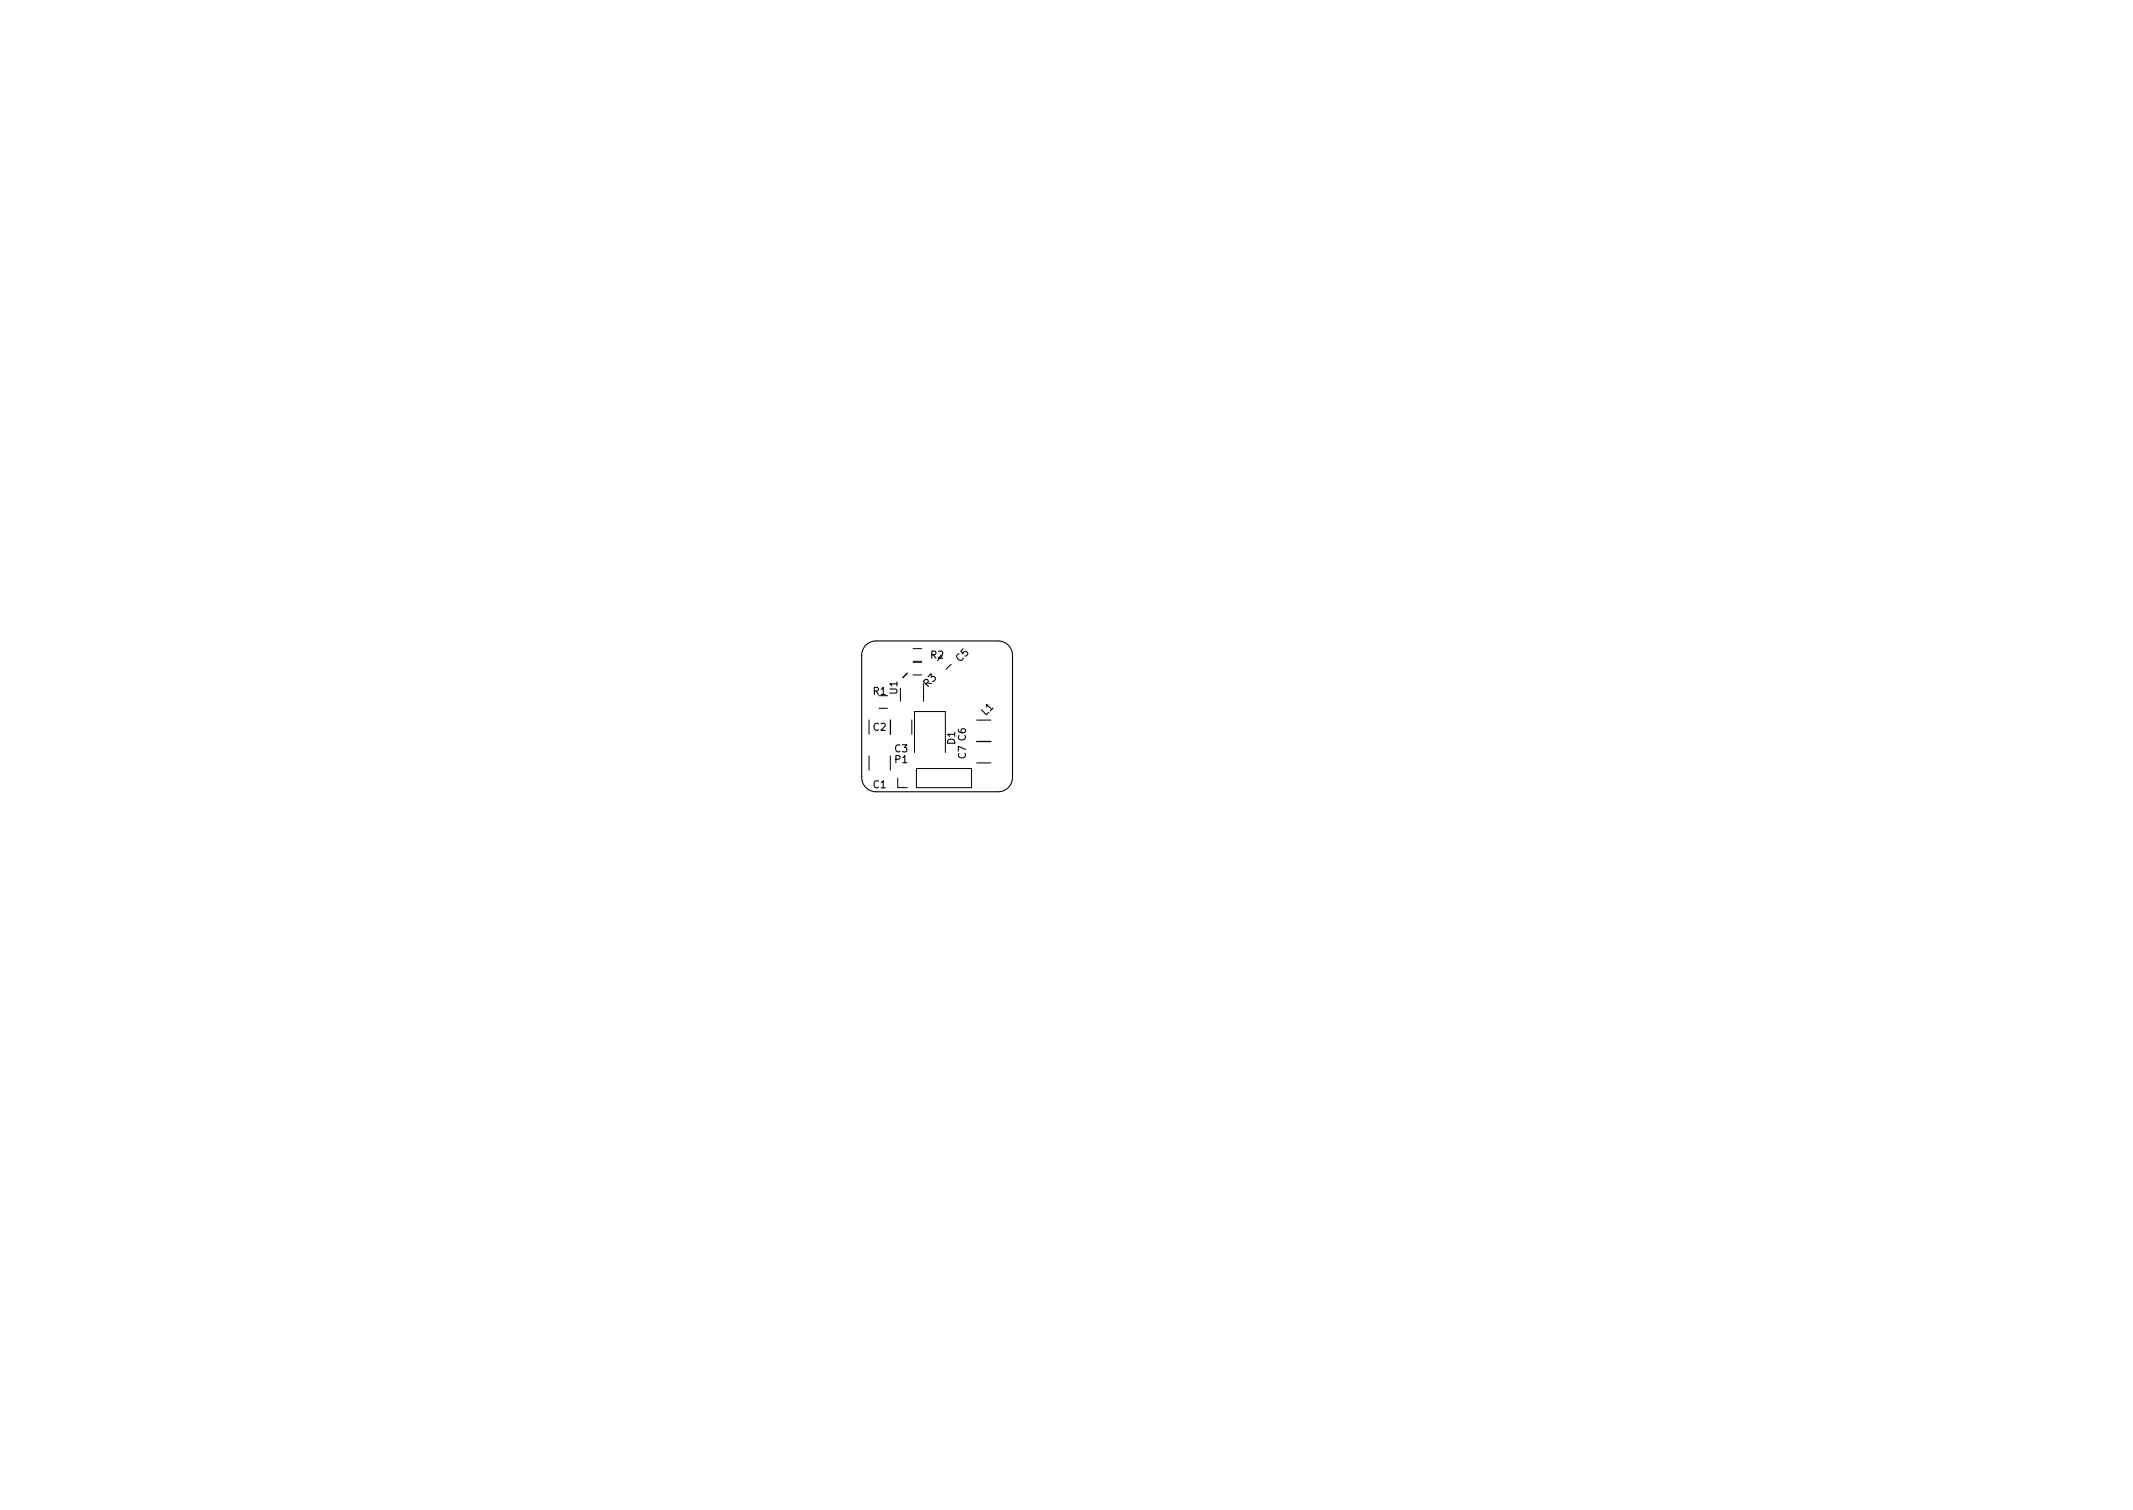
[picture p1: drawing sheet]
<svg xmlns="http://www.w3.org/2000/svg" width="297mm" height="210mm" viewBox="0 0 297 210" stroke-linecap="round" stroke-linejoin="round" font-family="sans-serif">
<defs><g id="words">
<g font-size="1.4">
<text x="129.2" y="95.7" transform="rotate(-45 129.2 95.7)">R3</text>
<text x="129.6" y="91.7">R2</text>
<text x="133.7" y="92.2" transform="rotate(-45 133.7 92.2)">C5</text>
<text x="121.6" y="96.7">R1</text>
<text x="121.6" y="101.7">C2</text>
<text x="125" y="96.6" transform="rotate(-90 125 96.6)">U1</text>
<text x="137.3" y="99.7" transform="rotate(-45 137.3 99.7)">L1</text>
<text x="124.6" y="104.7">C3</text>
<text x="124.6" y="106.2">P1</text>
<text x="133" y="103.6" transform="rotate(-90 133 103.6)">D1</text>
<text x="134.5" y="105.6" transform="rotate(-90 134.5 105.6)">C7 C6</text>
<text x="121.6" y="109.7">C1</text>
</g>
</g></defs>
<path d="M126.4 93.7l-.7 .7" fill="none" stroke="#000" stroke-width=".2"/>
<path d="M120.6 89.8a2 2 0 0 1 1.4-.6h17a2 2 0 0 1 2 2v17a2 2 0 0 1-2 2h-17a2 2 0 0 1-2-2v-17a2 2 0 0 1 .6-1.4z" fill="none" stroke="#000" stroke-width=".15"/>
<g fill="none" stroke="#000" stroke-width=".14">
<path d="M122.4 98.6h1.2M125.4 95.8v1.8M127.2 90.3h1.2M127.2 92.1h1.2M127.2 94h1.2M127.2 92.2h1.2M128.6 95.2v2.4M132.5 92.5l-.8 .7M121 100.2v2M121 105.2v2M124 100.2v2M124 105.2v2"/>
<path d="M125 108.3v1.4h1.4M127 100.2v2M127.4 104.8v-5.7h4.2v5.7M127.6 107h7.7v2.7h-7.7zM136 103.2h2M136 100.3h2M136 106.2h2M136 103.3h2"/>
</g>
<use href="#words"/>
</svg>
